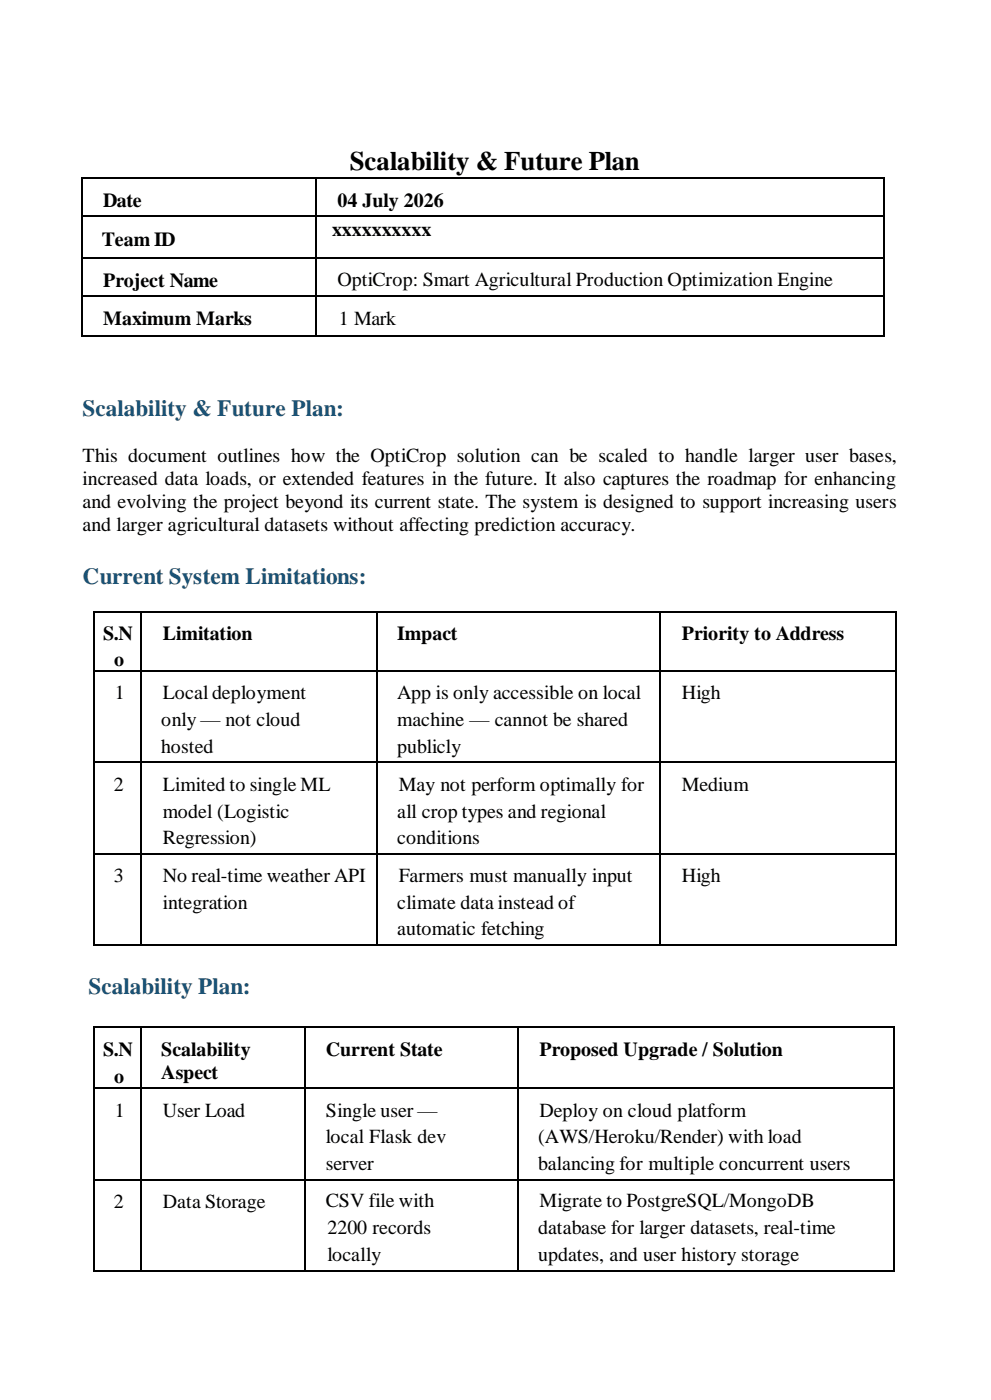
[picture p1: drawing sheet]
<svg xmlns="http://www.w3.org/2000/svg" width="210mm" height="297mm" viewBox="0 0 210 297" stroke-linecap="round" stroke-linejoin="round" font-family="sans-serif">
<defs><g id="words">
<text font-size="5.7" x="74.2" y="36.2">Scalability &amp; Future Plan</text>
<g font-size="4.9" fill="#1a5275">
<text x="17.5" y="88.2">Scalability &amp; Future Plan:</text>
<text x="17.5" y="124">Current System Limitations:</text>
<text x="18.8" y="210.9">Scalability Plan:</text>
</g>
<g font-size="4.2">
<text x="21.9" y="44">Date</text>
<text x="71.6" y="44">04 July 2026</text>
<text x="21.6" y="52.1">Team ID</text>
<text x="70.5" y="50">xxxxxxxxxx</text>
<text x="21.9" y="60.8">Project Name</text>
<text x="71.6" y="60.7">OptiCrop: Smart Agricultural Production Optimization Engine</text>
<text x="21.9" y="69">Maximum Marks</text>
<text x="71.9" y="68.9">1 Mark</text>
<text x="17.5" y="98.1">This document outlines how the OptiCrop solution can be scaled to handle larger user bases,</text>
<text x="17.5" y="102.9">increased data loads, or extended features in the future. It also captures the roadmap for enhancing</text>
<text x="17.5" y="107.8">and evolving the project beyond its current state. The system is designed to support increasing users</text>
<text x="17.5" y="112.6">and larger agricultural datasets without affecting prediction accuracy.</text>
<text x="21.9" y="135.7">S.N</text>
<text x="34.6" y="135.7">Limitation</text>
<text x="84.3" y="135.7">Impact</text>
<text x="144.7" y="135.7">Priority to Address</text>
<text x="24.2" y="141.4">o</text>
<text x="24.4" y="148.4">1</text>
<text x="34.6" y="148.4">Localdeployment</text>
<text x="84.3" y="148.4">App is only accessible on local</text>
<text x="144.7" y="148.4">High</text>
<text x="34.2" y="154.1">only — not cloud</text>
<text x="84.3" y="154.1">machine — cannot be shared</text>
<text x="34.2" y="159.7">hosted</text>
<text x="84.3" y="159.7">publicly</text>
<text x="24.1" y="167.9">2</text>
<text x="34.6" y="167.8">Limited to single ML</text>
<text x="84.6" y="167.8">May not perform optimally for</text>
<text x="144.7" y="167.9">Medium</text>
<text x="34.6" y="173.4">model (Logistic</text>
<text x="84.3" y="173.4">all crop types and regional</text>
<text x="34.6" y="179.1">Regression)</text>
<text x="84.3" y="179.1">conditions</text>
<text x="24.1" y="187.1">3</text>
<text x="34.6" y="187.2">No real-time weather API</text>
<text x="84.6" y="187.1">Farmers must manually input</text>
<text x="144.7" y="187.1">High</text>
<text x="34.6" y="192.9">integration</text>
<text x="84.3" y="192.8">climate data instead of</text>
<text x="84.3" y="198.4">automatic fetching</text>
<text x="21.9" y="224.1">S.N</text>
<text x="34.2" y="224.1">Scalability</text>
<text x="69.1" y="224.1">Current State</text>
<text x="114.4" y="224.1">Proposed Upgrade / Solution</text>
<text x="24.2" y="229.8">o</text>
<text x="34.2" y="228.9">Aspect</text>
<text x="24.4" y="236.9">1</text>
<text x="34.6" y="236.9">User Load</text>
<text x="69.1" y="236.9">Single user —</text>
<text x="114.4" y="236.9">Deploy on cloud platform</text>
<text x="69.1" y="242.6">local Flask dev</text>
<text x="114.2" y="242.6">(AWS/Heroku/Render) with load</text>
<text x="69.1" y="248.2">server</text>
<text x="114.2" y="248.2">balancing for multiple concurrent users</text>
<text x="24.1" y="256.2">2</text>
<text x="34.6" y="256.2">Data Storage</text>
<text x="69.1" y="256.1">CSV file with</text>
<text x="114.4" y="256.1">Migrate to PostgreSQL/MongoDB</text>
<text x="69.5" y="261.8">2200 records</text>
<text x="114.2" y="261.8">database for larger datasets, real-time</text>
<text x="69.5" y="267.5">locally</text>
<text x="114.2" y="267.5">updates, and user history storage</text>
</g>
</g></defs>
<g fill="#000">
<path d="M17.2 37.6h.3v.3h-.3z" fill-rule="evenodd"/>
<path d="M17.2 37.6h.3v.3h-.3z" fill-rule="evenodd"/>
<path d="M66.9 37.6h.4v.3h-.4z" fill-rule="evenodd"/>
<path d="M187.3 37.6h.3v.3h-.3z" fill-rule="evenodd"/>
<path d="M187.3 37.6h.3v.3h-.3z" fill-rule="evenodd"/>
<path d="M17.2 45.7h.3v.3h-.3z" fill-rule="evenodd"/>
<path d="M17.2 54.5h.3v.4h-.3z" fill-rule="evenodd"/>
<path d="M66.9 45.7h.4v.3h-.4z" fill-rule="evenodd"/>
<path d="M66.9 54.5h.4v.4h-.4z" fill-rule="evenodd"/>
<path d="M187.3 45.7h.3v.3h-.3z" fill-rule="evenodd"/>
<path d="M187.3 54.5h.3v.4h-.3z" fill-rule="evenodd"/>
<path d="M17.2 62.6h.3v.3h-.3z" fill-rule="evenodd"/>
<path d="M17.2 71.1h.3v.3h-.3z" fill-rule="evenodd"/>
<path d="M17.2 71.1h.3v.3h-.3z" fill-rule="evenodd"/>
<path d="M66.9 62.6h.4v.3h-.4z" fill-rule="evenodd"/>
<path d="M66.9 71.1h.4v.3h-.4z" fill-rule="evenodd"/>
<path d="M187.3 62.6h.3v.3h-.3z" fill-rule="evenodd"/>
<path d="M187.3 71.1h.3v.3h-.3z" fill-rule="evenodd"/>
<path d="M187.3 71.1h.3v.3h-.3z" fill-rule="evenodd"/>
<path d="M19.8 129.6h.4v.3h-.4z" fill-rule="evenodd"/>
<path d="M19.8 129.6h.4v.3h-.4z" fill-rule="evenodd"/>
<path d="M29.6 129.6h.4v.3h-.4z" fill-rule="evenodd"/>
<path d="M79.8 129.6h.3v.3h-.3z" fill-rule="evenodd"/>
<path d="M139.8 129.6h.3v.3h-.3z" fill-rule="evenodd"/>
<path d="M189.9 129.6h.3v.3h-.3z" fill-rule="evenodd"/>
<path d="M189.9 129.6h.3v.3h-.3z" fill-rule="evenodd"/>
<path d="M19.8 142.3h.4v.3h-.4z" fill-rule="evenodd"/>
<path d="M29.6 142.3h.4v.3h-.4z" fill-rule="evenodd"/>
<path d="M79.8 142.3h.3v.3h-.3z" fill-rule="evenodd"/>
<path d="M139.8 142.3h.3v.3h-.3z" fill-rule="evenodd"/>
<path d="M189.9 142.3h.3v.3h-.3z" fill-rule="evenodd"/>
<path d="M19.8 161.6h.4v.3h-.4z" fill-rule="evenodd"/>
<path d="M29.6 161.6h.4v.3h-.4z" fill-rule="evenodd"/>
<path d="M79.8 161.6h.3v.3h-.3z" fill-rule="evenodd"/>
<path d="M139.8 161.6h.3v.3h-.3z" fill-rule="evenodd"/>
<path d="M189.9 161.6h.3v.3h-.3z" fill-rule="evenodd"/>
<path d="M19.8 181h.4v.3h-.4z" fill-rule="evenodd"/>
<path d="M29.6 181h.4v.3h-.4z" fill-rule="evenodd"/>
<path d="M79.8 181h.3v.3h-.3z" fill-rule="evenodd"/>
<path d="M139.8 181h.3v.3h-.3z" fill-rule="evenodd"/>
<path d="M189.9 181h.3v.3h-.3z" fill-rule="evenodd"/>
<path d="M19.8 200.3h.4v.3h-.4z" fill-rule="evenodd"/>
<path d="M19.8 200.3h.4v.3h-.4z" fill-rule="evenodd"/>
<path d="M19.8 217.7h.4v.4h-.4z" fill-rule="evenodd"/>
<path d="M19.8 217.7h.4v.4h-.4z" fill-rule="evenodd"/>
<path d="M29.6 200.3h.4v.3h-.4z" fill-rule="evenodd"/>
<path d="M29.6 217.7h.4v.4h-.4z" fill-rule="evenodd"/>
<path d="M64.6 217.7h.4v.4h-.4z" fill-rule="evenodd"/>
<path d="M79.8 200.3h.3v.3h-.3z" fill-rule="evenodd"/>
<path d="M109.8 217.7h.3v.4h-.3z" fill-rule="evenodd"/>
<path d="M139.8 200.3h.3v.3h-.3z" fill-rule="evenodd"/>
<path d="M189.6 217.7h.3v.4h-.3z" fill-rule="evenodd"/>
<path d="M189.6 217.7h.3v.4h-.3z" fill-rule="evenodd"/>
<path d="M189.9 200.3h.3v.3h-.3z" fill-rule="evenodd"/>
<path d="M189.9 200.3h.3v.3h-.3z" fill-rule="evenodd"/>
<path d="M19.8 230.7h.4v.3h-.4z" fill-rule="evenodd"/>
<path d="M29.6 230.7h.4v.3h-.4z" fill-rule="evenodd"/>
<path d="M64.6 230.7h.4v.3h-.4z" fill-rule="evenodd"/>
<path d="M109.8 230.7h.3v.3h-.3z" fill-rule="evenodd"/>
<path d="M189.6 230.7h.3v.3h-.3z" fill-rule="evenodd"/>
<path d="M19.8 250.1h.4v.3h-.4z" fill-rule="evenodd"/>
<path d="M29.6 250.1h.4v.3h-.4z" fill-rule="evenodd"/>
<path d="M64.6 250.1h.4v.3h-.4z" fill-rule="evenodd"/>
<path d="M109.8 250.1h.3v.3h-.3z" fill-rule="evenodd"/>
<path d="M189.6 250.1h.3v.3h-.3z" fill-rule="evenodd"/>
<path d="M19.8 269.4h.4v.3h-.4z" fill-rule="evenodd"/>
<path d="M19.8 269.4h.4v.3h-.4z" fill-rule="evenodd"/>
<path d="M29.6 269.4h.4v.3h-.4z" fill-rule="evenodd"/>
<path d="M64.6 269.4h.4v.3h-.4z" fill-rule="evenodd"/>
<path d="M109.8 269.4h.3v.3h-.3z" fill-rule="evenodd"/>
<path d="M189.6 269.4h.3v.3h-.3z" fill-rule="evenodd"/>
<path d="M189.6 269.4h.3v.3h-.3z" fill-rule="evenodd"/>
</g>
<g fill="none" stroke="#000" stroke-width=".34">
<path d="M17.4 37.9v7.8M17.5 37.8h49.4M67.1 37.9v7.8M67.3 37.8h120M187.4 37.9v7.8M17.4 46v8.5M17.4 54.9v7.7M17.5 45.8h49.4M17.5 54.7h49.4M67.1 46v8.5M67.1 54.9v7.7M67.3 45.8h120"/>
<path d="M67.3 54.7h120M187.4 46v8.5M187.4 54.9v7.7M17.4 62.9v8.2M17.5 62.8h49.4M17.5 71.2h49.4M67.1 62.9v8.2M67.3 62.8h120M67.3 71.2h120M187.4 62.9v8.2M20 129.9v12.4M20.2 129.7h9.4"/>
<path d="M29.8 129.9v12.4M30 129.7h49.8M80 129.9v12.4M80.1 129.7h59.7M139.9 129.9v12.4M140.1 129.7h49.8M190.1 129.9v12.4M20 142.6v19M20.2 142.5h9.4M29.8 142.6v19M30 142.5h49.8M80 142.6v19"/>
<path d="M80.1 142.5h59.7M139.9 142.6v19M140.1 142.5h49.8M190.1 142.6v19M20 161.9v19.1M20.2 161.8h9.4M29.8 161.9v19.1M30 161.8h49.8M80 161.9v19.1M80.1 161.8h59.7M139.9 161.9v19.1M140.1 161.8h49.8"/>
<path d="M190.1 161.9v19.1M20 181.3v19M20.2 181.2h9.4M29.8 181.3v19M30 181.2h49.8M80 181.3v19M80.1 181.2h59.7M139.9 181.3v19M140.1 181.2h49.8M190.1 181.3v19M20 218.1v12.6M20.2 200.5h9.4"/>
<path d="M20.2 217.9h9.4M29.8 218.1v12.6M30 200.5h49.8M30 217.9h34.6M64.8 218.1v12.6M65 217.9h44.8M80.1 200.5h59.7M109.9 218.1v12.6M110.1 217.9h79.5M140.1 200.5h49.8M189.7 218.1v12.6M20 231v19.1"/>
<path d="M20.2 230.9h9.4M29.8 231v19.1M30 230.9h34.6M64.8 231v19.1M65 230.9h44.8M109.9 231v19.1M110.1 230.9h79.5M189.7 231v19.1M20 250.4v19M20.2 250.3h9.4M29.8 250.4v19M30 250.3h34.6"/>
<path d="M64.8 250.4v19M65 250.3h44.8M109.9 250.4v19M110.1 250.3h79.5M189.7 250.4v19M20.2 269.6h9.4M30 269.6h34.6M65 269.6h44.8M110.1 269.6h79.5"/>
</g>
<use href="#words"/>
</svg>
